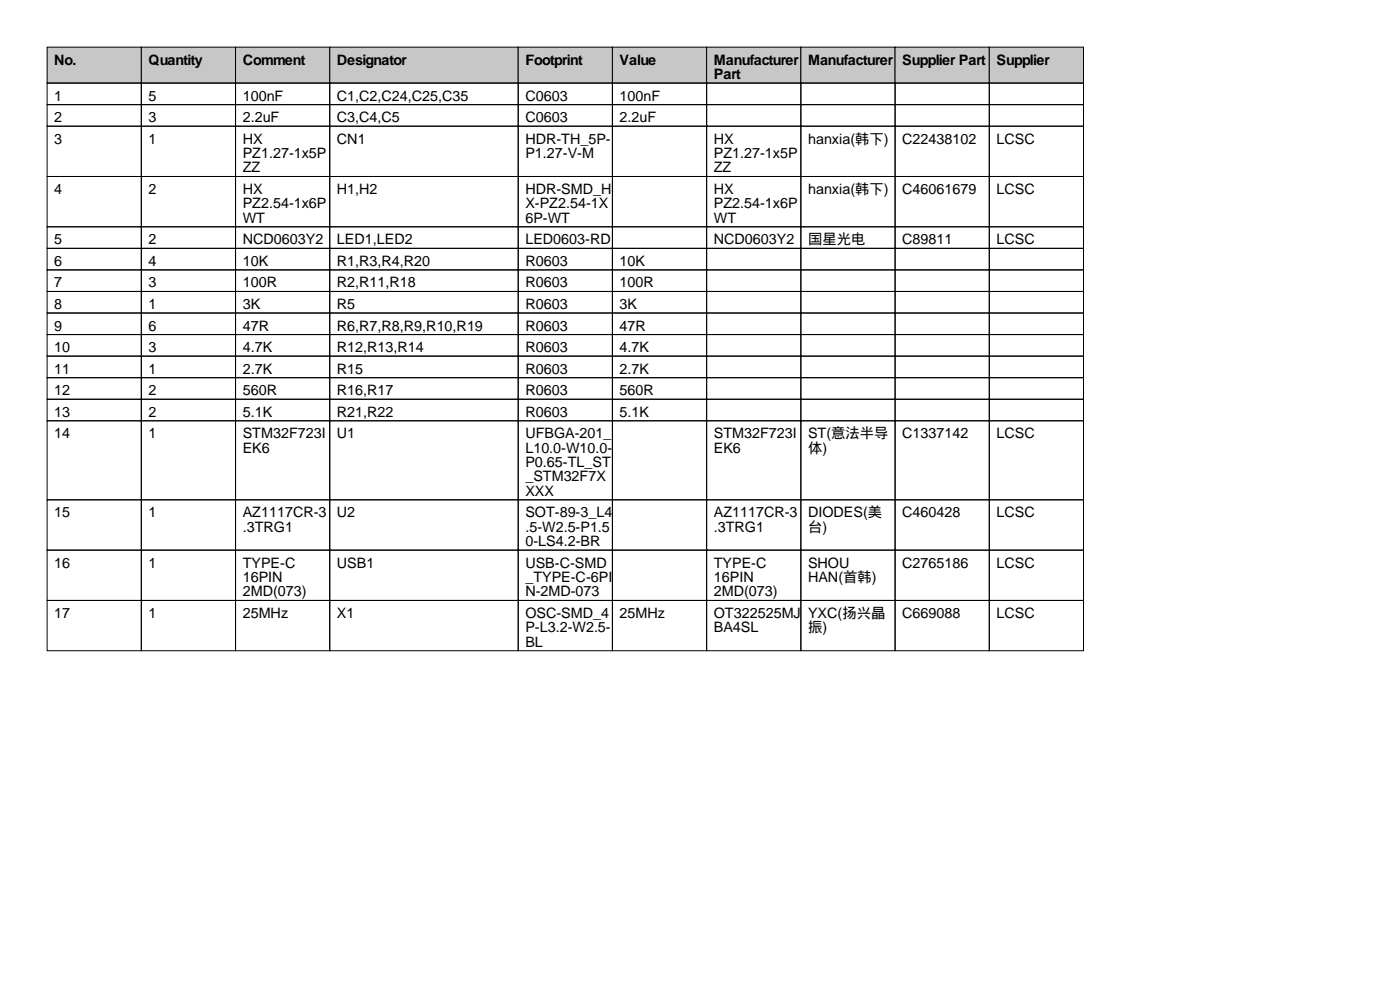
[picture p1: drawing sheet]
<svg xmlns="http://www.w3.org/2000/svg" width="297mm" height="210mm" viewBox="0 0 297 210" stroke-linecap="round" stroke-linejoin="round" font-family="sans-serif">
<defs><g id="words">
<g font-size="3">
<text x="11.5" y="13.7">No.</text>
<text x="31.5" y="13.7">Quantity</text>
<text x="51.5" y="13.7">Comment</text>
<text x="71.5" y="13.7">Designator</text>
<text x="111.5" y="13.7">Footprint</text>
<text x="131.5" y="13.7">Value</text>
<text x="151.5" y="13.7">Manufacturer</text>
<text x="151.5" y="16.8">Part</text>
<text x="171.5" y="13.7">Manufacturer</text>
<text x="191.5" y="13.7">Supplier Part</text>
<text x="211.5" y="13.7">Supplier</text>
<text x="11.5" y="21.3">1</text>
<text x="31.5" y="21.3">5</text>
<text x="51.5" y="21.3">100nF</text>
<text x="71.5" y="21.3">C1,C2,C24,C25,C35</text>
<text x="111.5" y="21.3">C0603</text>
<text x="131.5" y="21.3">100nF</text>
<text x="11.5" y="25.9">2</text>
<text x="31.5" y="25.9">3</text>
<text x="51.5" y="25.9">2.2uF</text>
<text x="71.5" y="25.9">C3,C4,C5</text>
<text x="111.5" y="25.9">C0603</text>
<text x="131.5" y="25.9">2.2uF</text>
<text x="11.5" y="30.5">3</text>
<text x="31.5" y="30.5">1</text>
<text x="51.5" y="30.5">HX</text>
<text x="51.5" y="33.5">PZ1.27-1x5P</text>
<text x="71.5" y="30.5">CN1</text>
<text x="111.5" y="30.5">HDR-TH_5P-</text>
<text x="111.5" y="33.5">P1.27-V-M</text>
<text x="151.5" y="30.5">HX</text>
<text x="151.5" y="33.5">PZ1.27-1x5P</text>
<text x="171.5" y="30.5">hanxia(韩下)</text>
<text x="191.5" y="30.5">C22438102</text>
<text x="211.5" y="30.5">LCSC</text>
<text x="11.5" y="41.2">4</text>
<text x="31.5" y="41.2">2</text>
<text x="51.5" y="36.6">ZZ</text>
<text x="51.5" y="41.2">HX</text>
<text x="71.5" y="41.2">H1,H2</text>
<text x="111.5" y="41.2">HDR-SMD_H</text>
<text x="151.5" y="36.6">ZZ</text>
<text x="151.5" y="41.2">HX</text>
<text x="171.5" y="41.2">hanxia(韩下)</text>
<text x="191.5" y="41.2">C46061679</text>
<text x="211.5" y="41.2">LCSC</text>
<text x="51.5" y="44.2">PZ2.54-1x6P</text>
<text x="51.5" y="47.2">WT</text>
<text x="111.5" y="44.2">X-PZ2.54-1X</text>
<text x="111.5" y="47.2">6P-WT</text>
<text x="151.5" y="44.2">PZ2.54-1x6P</text>
<text x="151.5" y="47.2">WT</text>
<text x="11.5" y="51.8">5</text>
<text x="31.5" y="51.8">2</text>
<text x="51.5" y="51.8">NCD0603Y2</text>
<text x="71.5" y="51.8">LED1,LED2</text>
<text x="111.5" y="51.8">LED0603-RD</text>
<text x="151.5" y="51.8">NCD0603Y2</text>
<text x="171.5" y="51.8">国星光电</text>
<text x="191.5" y="51.8">C89811</text>
<text x="211.5" y="51.8">LCSC</text>
<text x="11.5" y="56.4">6</text>
<text x="31.5" y="56.4">4</text>
<text x="51.5" y="56.4">10K</text>
<text x="71.5" y="56.4">R1,R3,R4,R20</text>
<text x="111.5" y="56.4">R0603</text>
<text x="131.5" y="56.4">10K</text>
<text x="11.5" y="61">7</text>
<text x="11.5" y="65.5">8</text>
<text x="31.5" y="61">3</text>
<text x="31.5" y="65.5">1</text>
<text x="51.5" y="61">100R</text>
<text x="51.5" y="65.5">3K</text>
<text x="71.5" y="61">R2,R11,R18</text>
<text x="71.5" y="65.5">R5</text>
<text x="111.5" y="61">R0603</text>
<text x="111.5" y="65.5">R0603</text>
<text x="131.5" y="61">100R</text>
<text x="131.5" y="65.5">3K</text>
<text x="11.5" y="70.1">9</text>
<text x="31.5" y="70.1">6</text>
<text x="51.5" y="70.1">47R</text>
<text x="71.5" y="70.1">R6,R7,R8,R9,R10,R19</text>
<text x="111.5" y="70.1">R0603</text>
<text x="131.5" y="70.1">47R</text>
<text x="11.5" y="74.7">10</text>
<text x="31.5" y="74.7">3</text>
<text x="51.5" y="74.7">4.7K</text>
<text x="71.5" y="74.7">R12,R13,R14</text>
<text x="111.5" y="74.7">R0603</text>
<text x="131.5" y="74.7">4.7K</text>
<text x="11.5" y="79.3">11</text>
<text x="11.5" y="83.8">12</text>
<text x="31.5" y="79.3">1</text>
<text x="31.5" y="83.8">2</text>
<text x="51.5" y="79.3">2.7K</text>
<text x="51.5" y="83.8">560R</text>
<text x="71.5" y="79.3">R15</text>
<text x="71.5" y="83.8">R16,R17</text>
<text x="111.5" y="79.3">R0603</text>
<text x="111.5" y="83.8">R0603</text>
<text x="131.5" y="79.3">2.7K</text>
<text x="131.5" y="83.8">560R</text>
<text x="11.5" y="88.4">13</text>
<text x="31.5" y="88.4">2</text>
<text x="51.5" y="88.4">5.1K</text>
<text x="71.5" y="88.4">R21,R22</text>
<text x="111.5" y="88.4">R0603</text>
<text x="131.5" y="88.4">5.1K</text>
<text x="11.5" y="93">14</text>
<text x="31.5" y="93">1</text>
<text x="51.5" y="93">STM32F723I</text>
<text x="71.5" y="93">U1</text>
<text x="111.5" y="93">UFBGA-201_</text>
<text x="151.5" y="93">STM32F723I</text>
<text x="171.5" y="93">ST(意法半导</text>
<text x="191.5" y="93">C1337142</text>
<text x="211.5" y="93">LCSC</text>
<text x="51.5" y="96">EK6</text>
<text x="111.5" y="96">L10.0-W10.0-</text>
<text x="111.5" y="99.1">P0.65-TL_ST</text>
<text x="151.5" y="96">EK6</text>
<text x="171.5" y="96">体)</text>
<text x="111.5" y="102.1">_STM32F7X</text>
<text x="111.5" y="105.2">XXX</text>
<text x="11.5" y="109.7">15</text>
<text x="31.5" y="109.7">1</text>
<text x="51.5" y="109.7">AZ1117CR-3</text>
<text x="51.5" y="112.8">.3TRG1</text>
<text x="71.5" y="109.7">U2</text>
<text x="111.5" y="109.7">SOT-89-3_L4</text>
<text x="111.5" y="112.8">.5-W2.5-P1.5</text>
<text x="151.5" y="109.7">AZ1117CR-3</text>
<text x="151.5" y="112.8">.3TRG1</text>
<text x="171.5" y="109.7">DIODES(美</text>
<text x="171.5" y="112.8">台)</text>
<text x="191.5" y="109.7">C460428</text>
<text x="211.5" y="109.7">LCSC</text>
<text x="111.5" y="115.8">0-LS4.2-BR</text>
<text x="11.5" y="120.4">16</text>
<text x="31.5" y="120.4">1</text>
<text x="51.5" y="120.4">TYPE-C</text>
<text x="51.5" y="123.4">16PIN</text>
<text x="71.5" y="120.4">USB1</text>
<text x="111.5" y="120.4">USB-C-SMD</text>
<text x="111.5" y="123.4">_TYPE-C-6PI</text>
<text x="151.5" y="120.4">TYPE-C</text>
<text x="151.5" y="123.4">16PIN</text>
<text x="171.5" y="120.4">SHOU</text>
<text x="171.5" y="123.4">HAN(首韩)</text>
<text x="191.5" y="120.4">C2765186</text>
<text x="211.5" y="120.4">LCSC</text>
<text x="11.5" y="131.1">17</text>
<text x="31.5" y="131.1">1</text>
<text x="51.5" y="126.5">2MD(073)</text>
<text x="51.5" y="131.1">25MHz</text>
<text x="71.5" y="131.1">X1</text>
<text x="111.5" y="126.5">N-2MD-073</text>
<text x="111.5" y="131.1">OSC-SMD_4</text>
<text x="131.5" y="131.1">25MHz</text>
<text x="151.5" y="126.5">2MD(073)</text>
<text x="151.5" y="131.1">OT322525MJ</text>
<text x="171.5" y="131.1">YXC(扬兴晶</text>
<text x="191.5" y="131.1">C669088</text>
<text x="211.5" y="131.1">LCSC</text>
<text x="111.5" y="134.1">P-L3.2-W2.5-</text>
<text x="111.5" y="137.2">BL</text>
<text x="151.5" y="134.1">BA4SL</text>
<text x="171.5" y="134.1">振)</text>
</g>
</g></defs>
<g fill="#c7c7c7" stroke="#000" stroke-width=".21">
<path d="M10 10h20v7.6h-20z"/>
<path d="M30 10h20v7.6h-20z"/>
<path d="M50 10h20v7.6h-20z"/>
<path d="M70 10h40v7.6h-40z"/>
<path d="M110 10h20v7.6h-20z"/>
<path d="M130 10h20v7.6h-20z"/>
<path d="M150 10h20v7.6h-20z"/>
<path d="M170 10h20v7.6h-20z"/>
<path d="M190 10h20v7.6h-20z"/>
<path d="M210 10h20v7.6h-20z"/>
</g>
<g fill="none" stroke="#000" stroke-width=".21">
<path d="M10 17.6h20v4.6h-20zM30 17.6h20v4.6h-20zM50 17.6h20v4.6h-20zM70 17.6h40v4.6h-40zM110 17.6h20v4.6h-20zM130 17.6h20v4.6h-20zM150 17.6h20v4.6h-20zM170 17.6h20v4.6h-20zM190 17.6h20v4.6h-20zM210 17.6h20v4.6h-20zM10 22.2h20v4.6h-20zM10 26.8h20v10.6h-20z"/>
<path d="M10 37.4h20v10.7h-20zM30 22.2h20v4.6h-20zM30 26.8h20v10.6h-20zM30 37.4h20v10.7h-20zM50 22.2h20v4.6h-20zM50 26.8h20v10.6h-20zM50 37.4h20v10.7h-20zM70 22.2h40v4.6h-40zM70 26.8h40v10.6h-40zM70 37.4h40v10.7h-40zM110 22.2h20v4.6h-20zM110 26.8h20v10.6h-20z"/>
<path d="M110 37.4h20v10.7h-20zM130 22.2h20v4.6h-20zM130 26.8h20v10.6h-20zM130 37.4h20v10.7h-20zM150 22.2h20v4.6h-20zM150 26.8h20v10.6h-20zM150 37.4h20v10.7h-20zM170 22.2h20v4.6h-20zM170 26.8h20v10.6h-20zM170 37.4h20v10.7h-20zM190 22.2h20v4.6h-20zM190 26.8h20v10.6h-20z"/>
<path d="M190 37.4h20v10.7h-20zM210 22.2h20v4.6h-20zM210 26.8h20v10.6h-20zM210 37.4h20v10.7h-20zM10 48.1h20v4.6h-20zM10 52.7h20v4.5h-20zM10 57.2h20v4.6h-20zM30 48.1h20v4.6h-20zM30 52.7h20v4.5h-20zM30 57.2h20v4.6h-20zM50 48.1h20v4.6h-20zM50 52.7h20v4.5h-20z"/>
<path d="M50 57.2h20v4.6h-20zM70 48.1h40v4.6h-40zM70 52.7h40v4.5h-40zM70 57.2h40v4.6h-40zM110 48.1h20v4.6h-20zM110 52.7h20v4.5h-20zM110 57.2h20v4.6h-20zM130 48.1h20v4.6h-20zM130 52.7h20v4.5h-20zM130 57.2h20v4.6h-20zM150 48.1h20v4.6h-20zM150 52.7h20v4.5h-20z"/>
<path d="M150 57.2h20v4.6h-20zM170 48.1h20v4.6h-20zM170 52.7h20v4.5h-20zM170 57.2h20v4.6h-20zM190 48.1h20v4.6h-20zM190 52.7h20v4.5h-20zM190 57.2h20v4.6h-20zM210 48.1h20v4.6h-20zM210 52.7h20v4.5h-20zM210 57.2h20v4.6h-20zM10 61.8h20v4.6h-20zM10 66.4h20v4.6h-20z"/>
<path d="M10 71h20v4.5h-20zM10 75.5h20v4.6h-20zM30 61.8h20v4.6h-20zM30 66.4h20v4.6h-20zM30 71h20v4.5h-20zM30 75.5h20v4.6h-20zM50 61.8h20v4.6h-20zM50 66.4h20v4.6h-20zM50 71h20v4.5h-20zM50 75.5h20v4.6h-20zM70 61.8h40v4.6h-40zM70 66.4h40v4.6h-40z"/>
<path d="M70 71h40v4.5h-40zM70 75.5h40v4.6h-40zM110 61.8h20v4.6h-20zM110 66.4h20v4.6h-20zM110 71h20v4.5h-20zM110 75.5h20v4.6h-20zM130 61.8h20v4.6h-20zM130 66.4h20v4.6h-20zM130 71h20v4.5h-20zM130 75.5h20v4.6h-20zM150 61.8h20v4.6h-20zM150 66.4h20v4.6h-20z"/>
<path d="M150 71h20v4.5h-20zM150 75.5h20v4.6h-20zM170 61.8h20v4.6h-20zM170 66.4h20v4.6h-20zM170 71h20v4.5h-20zM170 75.5h20v4.6h-20zM190 61.8h20v4.6h-20zM190 66.4h20v4.6h-20zM190 71h20v4.5h-20zM190 75.5h20v4.6h-20zM210 61.8h20v4.6h-20zM210 66.4h20v4.6h-20z"/>
<path d="M210 71h20v4.5h-20zM210 75.5h20v4.6h-20zM10 80.1h20v4.6h-20zM10 84.7h20v4.5h-20zM10 89.2h20v16.8h-20zM30 80.1h20v4.6h-20zM30 84.7h20v4.5h-20zM30 89.2h20v16.8h-20zM50 80.1h20v4.6h-20zM50 84.7h20v4.5h-20zM50 89.2h20v16.8h-20zM70 80.1h40v4.6h-40z"/>
<path d="M70 84.7h40v4.5h-40zM70 89.2h40v16.8h-40zM110 80.1h20v4.6h-20zM110 84.7h20v4.5h-20zM110 89.2h20v16.8h-20zM130 80.1h20v4.6h-20zM130 84.7h20v4.5h-20zM130 89.2h20v16.8h-20zM150 80.1h20v4.6h-20zM150 84.7h20v4.5h-20zM150 89.2h20v16.8h-20zM170 80.1h20v4.6h-20z"/>
<path d="M170 84.7h20v4.5h-20zM170 89.2h20v16.8h-20zM190 80.1h20v4.6h-20zM190 84.7h20v4.5h-20zM190 89.2h20v16.8h-20zM210 80.1h20v4.6h-20zM210 84.7h20v4.5h-20zM210 89.2h20v16.8h-20zM10 106h20v10.7h-20zM10 116.7h20v10.6h-20zM30 106h20v10.7h-20zM30 116.7h20v10.6h-20z"/>
<path d="M50 106h20v10.7h-20zM50 116.7h20v10.6h-20zM70 106h40v10.7h-40zM70 116.7h40v10.6h-40zM110 106h20v10.7h-20zM110 116.7h20v10.6h-20zM130 106h20v10.7h-20zM130 116.7h20v10.6h-20zM150 106h20v10.7h-20zM150 116.7h20v10.6h-20zM170 106h20v10.7h-20zM170 116.7h20v10.6h-20z"/>
<path d="M190 106h20v10.7h-20zM190 116.7h20v10.6h-20zM210 106h20v10.7h-20zM210 116.7h20v10.6h-20zM10 127.3h20v10.7h-20zM30 127.3h20v10.7h-20zM50 127.3h20v10.7h-20zM70 127.3h40v10.7h-40zM110 127.3h20v10.7h-20zM130 127.3h20v10.7h-20zM150 127.3h20v10.7h-20zM170 127.3h20v10.7h-20z"/>
<path d="M190 127.3h20v10.7h-20zM210 127.3h20v10.7h-20z"/>
</g>
<use href="#words"/>
</svg>
